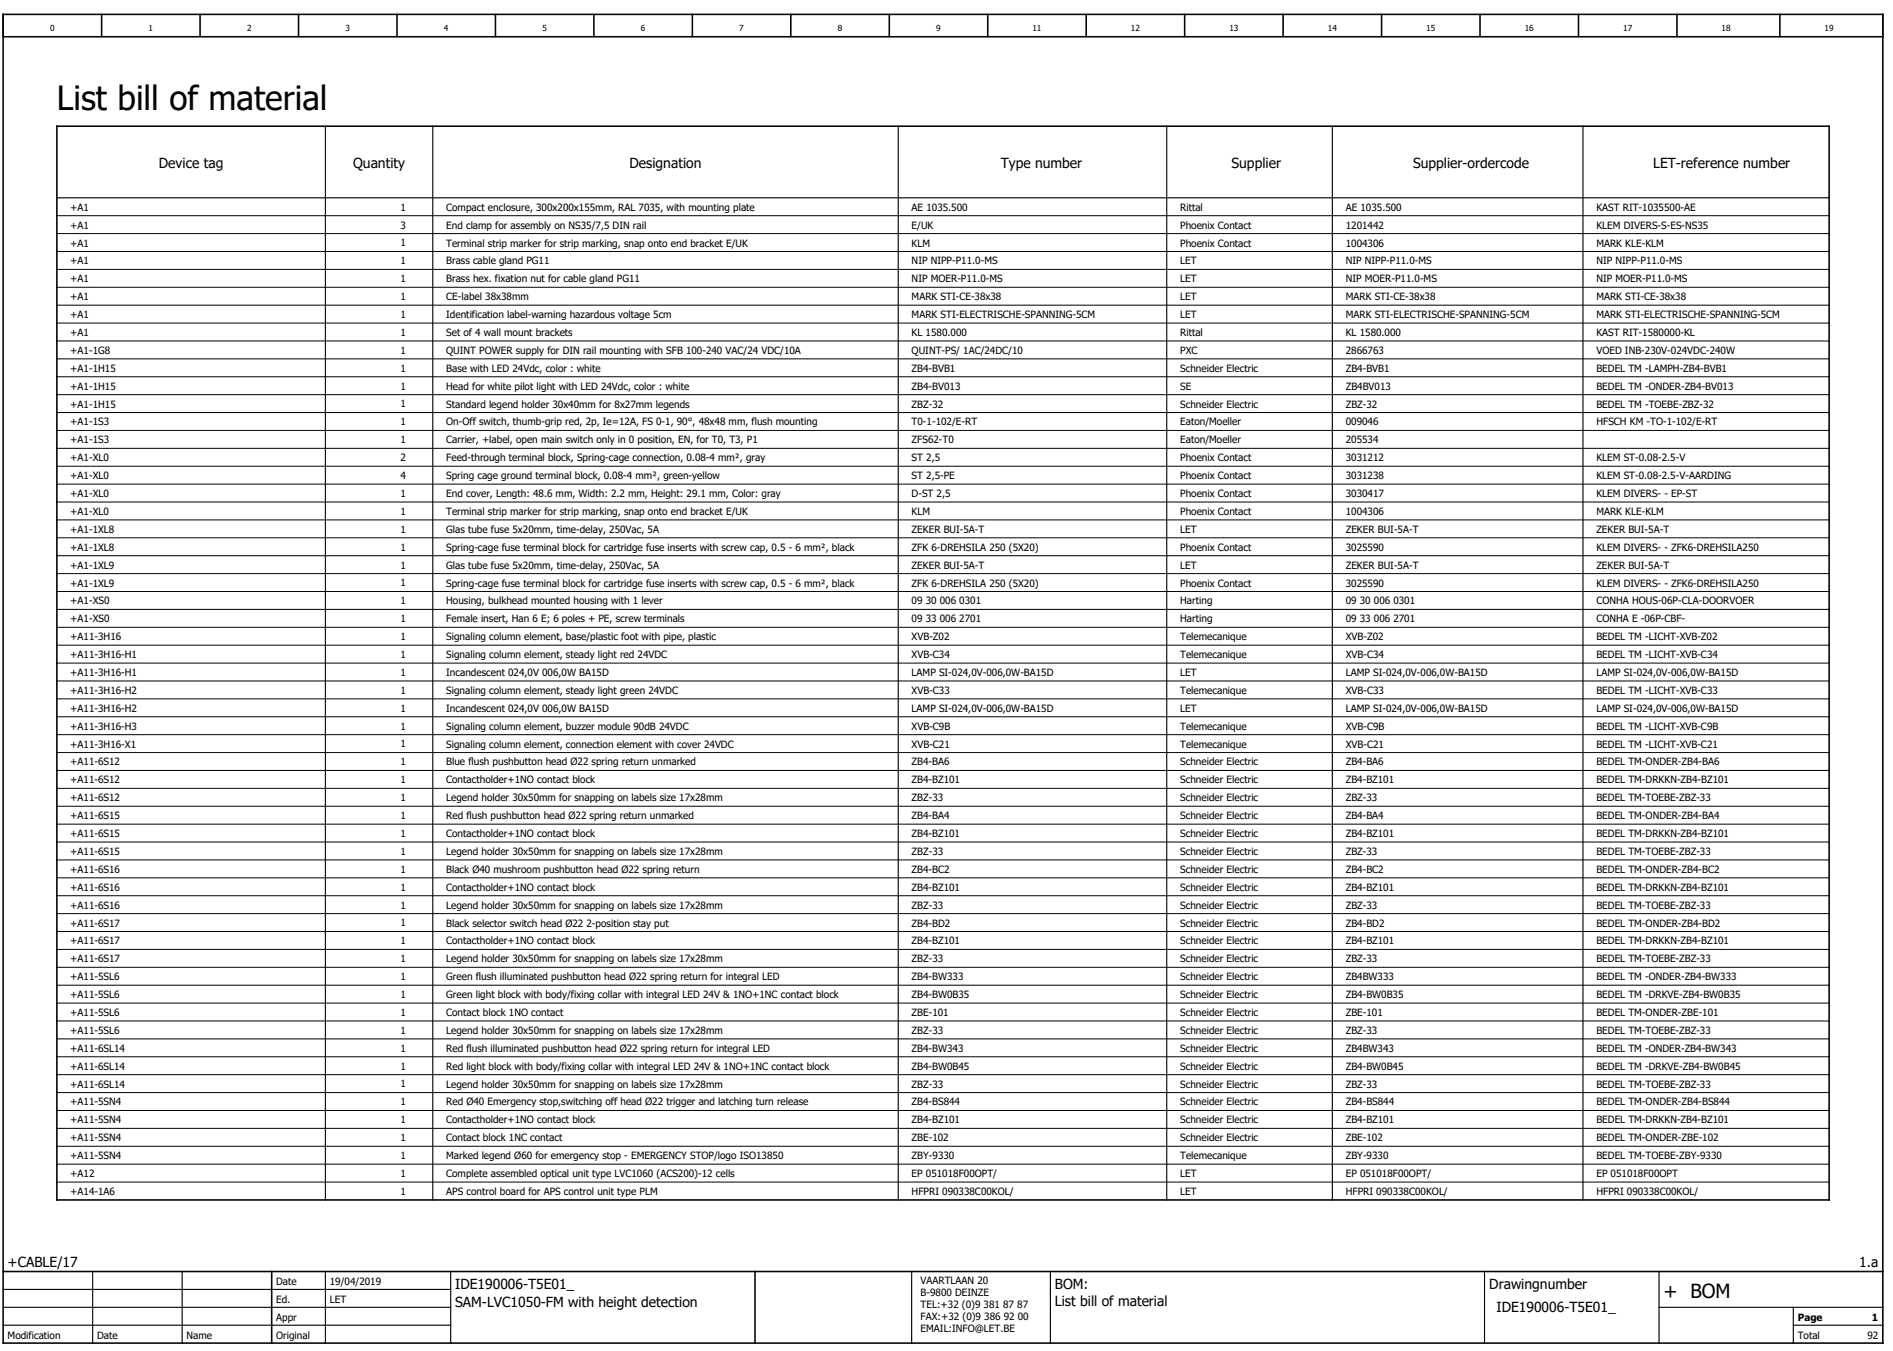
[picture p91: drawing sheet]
<svg xmlns="http://www.w3.org/2000/svg" width="423mm" height="302mm" viewBox="0 0 423 302" stroke-linecap="round" stroke-linejoin="round" font-family="sans-serif">
<defs><g id="words">
<text font-size="7.5" x="12.7" y="24.7">List bill of material</text>
<text font-size="4.3" x="371.7" y="290.2">+ BOM</text>
<g font-size="3.1">
<text x="35.5" y="37.4">Device tag</text>
<text x="78.9" y="37.4">Quantity</text>
<text x="140.7" y="37.4">Designation</text>
<text x="223.6" y="37.4">Type number</text>
<text x="275.2" y="37.4">Supplier</text>
<text x="315.7" y="37.4">Supplier-ordercode</text>
<text x="369.4" y="37.4">LET-reference number</text>
<text x="1.7" y="283.2">+CABLE/17</text>
<text x="415.4" y="283.2">1.a</text>
<text x="101.7" y="288.2">IDE190006-T5E01_</text>
<text x="101.7" y="292.2">SAM-LVC1050-FM with height detection</text>
<text x="235.7" y="288.2">BOM:</text>
<text x="235.7" y="292">List bill of material</text>
<text x="332.8" y="288.2">Drawingnumber</text>
<text x="334.4" y="293.2">IDE190006-T5E01_</text>
</g>
<g font-size="2.2">
<text x="15.7" y="47.1">+A1</text>
<text x="89.5" y="47.1">1</text>
<text x="99.7" y="47.1">Compact enclosure, 300x200x155mm, RAL 7035, with mounting plate</text>
<text x="203.7" y="47.1">AE 1035.500</text>
<text x="263.7" y="47.1">Rittal</text>
<text x="300.7" y="47.1">AE 1035.500</text>
<text x="356.7" y="47.1">KAST RIT-1035500-AE</text>
<text x="15.7" y="51.1">+A1</text>
<text x="89.5" y="51.1">3</text>
<text x="99.7" y="51.1">End clamp for assembly on NS35/7,5 DIN rail</text>
<text x="203.7" y="51.1">E/UK</text>
<text x="263.7" y="51.1">Phoenix Contact</text>
<text x="300.7" y="51.1">1201442</text>
<text x="356.7" y="51.1">KLEM DIVERS-S-ES-NS35</text>
<text x="15.7" y="55.1">+A1</text>
<text x="15.7" y="59.1">+A1</text>
<text x="89.5" y="55.1">1</text>
<text x="89.5" y="59.1">1</text>
<text x="99.7" y="55.1">Terminal strip marker for strip marking, snap onto end bracket E/UK</text>
<text x="99.7" y="59.1">Brass cable gland PG11</text>
<text x="203.7" y="55.1">KLM</text>
<text x="203.7" y="59.1">NIP NIPP-P11.0-MS</text>
<text x="263.7" y="55.1">Phoenix Contact</text>
<text x="263.7" y="59.1">LET</text>
<text x="300.7" y="55.1">1004306</text>
<text x="300.7" y="59.1">NIP NIPP-P11.0-MS</text>
<text x="356.7" y="59.1">NIP NIPP-P11.0-MS</text>
<text x="356.7" y="55.1">MARK KLE-KLM</text>
<text x="15.7" y="63.1">+A1</text>
<text x="89.5" y="63.1">1</text>
<text x="99.7" y="63.1">Brass hex. fixation nut for cable gland PG11</text>
<text x="203.7" y="63.1">NIP MOER-P11.0-MS</text>
<text x="263.7" y="63.1">LET</text>
<text x="300.7" y="63.1">NIP MOER-P11.0-MS</text>
<text x="356.7" y="63.1">NIP MOER-P11.0-MS</text>
<text x="15.7" y="67.1">+A1</text>
<text x="15.7" y="71.1">+A1</text>
<text x="89.5" y="67.1">1</text>
<text x="89.5" y="71.1">1</text>
<text x="99.7" y="67.1">CE-label 38x38mm</text>
<text x="99.7" y="71.1">Identification label-warning hazardous voltage 5cm</text>
<text x="203.7" y="67.1">MARK STI-CE-38x38</text>
<text x="203.7" y="71.1">MARK STI-ELECTRISCHE-SPANNING-5CM</text>
<text x="263.7" y="67.1">LET</text>
<text x="263.7" y="71.1">LET</text>
<text x="300.7" y="67.1">MARK STI-CE-38x38</text>
<text x="300.7" y="71.1">MARK STI-ELECTRISCHE-SPANNING-5CM</text>
<text x="356.7" y="71.1">MARK STI-ELECTRISCHE-SPANNING-5CM</text>
<text x="356.7" y="67.1">MARK STI-CE-38x38</text>
<text x="15.7" y="75.1">+A1</text>
<text x="89.5" y="75.1">1</text>
<text x="99.7" y="75.1">Set of 4 wall mount brackets</text>
<text x="203.7" y="75.1">KL 1580.000</text>
<text x="263.7" y="75.1">Rittal</text>
<text x="300.7" y="75.1">KL 1580.000</text>
<text x="356.7" y="75.1">KAST RIT-1580000-KL</text>
<text x="15.7" y="79.1">+A1-1G8</text>
<text x="15.7" y="83.1">+A1-1H15</text>
<text x="89.5" y="79.1">1</text>
<text x="89.5" y="83.1">1</text>
<text x="99.7" y="79.1">QUINT POWER supply for DIN rail mounting with SFB 100-240 VAC/24 VDC/10A</text>
<text x="99.7" y="83.1">Base with LED 24Vdc, color : white</text>
<text x="203.7" y="79.1">QUINT-PS/ 1AC/24DC/10</text>
<text x="203.7" y="83.1">ZB4-BVB1</text>
<text x="263.7" y="79.1">PXC</text>
<text x="263.7" y="83.1">Schneider Electric</text>
<text x="300.7" y="79.1">2866763</text>
<text x="300.7" y="83.1">ZB4-BVB1</text>
<text x="356.7" y="79.1">VOED INB-230V-024VDC-240W</text>
<text x="356.7" y="83.1">BEDEL TM -LAMPH-ZB4-BVB1</text>
<text x="15.7" y="87.1">+A1-1H15</text>
<text x="89.5" y="87.1">1</text>
<text x="99.7" y="87.1">Head for white pilot light with LED 24Vdc, color : white</text>
<text x="203.7" y="87.1">ZB4-BV013</text>
<text x="263.7" y="87.1">SE</text>
<text x="300.7" y="87.1">ZB4BV013</text>
<text x="356.7" y="87.1">BEDEL TM -ONDER-ZB4-BV013</text>
<text x="15.7" y="91.1">+A1-1H15</text>
<text x="15.7" y="95.1">+A1-1S3</text>
<text x="89.5" y="91.1">1</text>
<text x="89.5" y="95.1">1</text>
<text x="99.7" y="91.1">Standard legend holder 30x40mm for 8x27mm legends</text>
<text x="99.7" y="95.1">On-Off switch, thumb-grip red, 2p, Ie=12A, FS 0-1, 90°, 48x48 mm, flush mounting</text>
<text x="203.7" y="91.1">ZBZ-32</text>
<text x="203.7" y="95.1">T0-1-102/E-RT</text>
<text x="263.7" y="91.1">Schneider Electric</text>
<text x="263.7" y="95.1">Eaton/Moeller</text>
<text x="300.7" y="91.1">ZBZ-32</text>
<text x="300.7" y="95.1">009046</text>
<text x="356.7" y="91.1">BEDEL TM -TOEBE-ZBZ-32</text>
<text x="356.7" y="95.1">HFSCH KM -TO-1-102/E-RT</text>
<text x="15.7" y="99.1">+A1-1S3</text>
<text x="89.5" y="99.1">1</text>
<text x="99.7" y="99.1">Carrier, +label, open main switch only in 0 position, EN, for T0, T3, P1</text>
<text x="203.7" y="99.1">ZFS62-T0</text>
<text x="263.7" y="99.1">Eaton/Moeller</text>
<text x="300.7" y="99.1">205534</text>
<text x="15.7" y="103.1">+A1-XL0</text>
<text x="15.7" y="107.1">+A1-XL0</text>
<text x="89.5" y="103.1">2</text>
<text x="89.5" y="107.1">4</text>
<text x="99.7" y="103.1">Feed-through terminal block, Spring-cage connection, 0.08-4 mm², gray</text>
<text x="99.7" y="107.1">Spring cage ground terminal block, 0.08-4 mm², green-yellow</text>
<text x="203.7" y="103.1">ST 2,5</text>
<text x="203.7" y="107.1">ST 2,5-PE</text>
<text x="263.7" y="103.1">Phoenix Contact</text>
<text x="263.7" y="107.1">Phoenix Contact</text>
<text x="300.7" y="103.1">3031212</text>
<text x="300.7" y="107.1">3031238</text>
<text x="356.7" y="103.1">KLEM ST-0.08-2.5-V</text>
<text x="356.7" y="107.1">KLEM ST-0.08-2.5-V-AARDING</text>
<text x="15.7" y="111.1">+A1-XL0</text>
<text x="89.5" y="111.1">1</text>
<text x="99.7" y="111.1">End cover, Length: 48.6 mm, Width: 2.2 mm, Height: 29.1 mm, Color: gray</text>
<text x="203.7" y="111.1">D-ST 2,5</text>
<text x="263.7" y="111.1">Phoenix Contact</text>
<text x="300.7" y="111.1">3030417</text>
<text x="356.7" y="111.1">KLEM DIVERS- - EP-ST</text>
<text x="15.7" y="115.1">+A1-XL0</text>
<text x="15.7" y="119.1">+A1-1XL8</text>
<text x="89.5" y="115.1">1</text>
<text x="89.5" y="119.1">1</text>
<text x="99.7" y="115.1">Terminal strip marker for strip marking, snap onto end bracket E/UK</text>
<text x="99.7" y="119.1">Glas tube fuse 5x20mm, time-delay, 250Vac, 5A</text>
<text x="203.7" y="115.1">KLM</text>
<text x="203.7" y="119.1">ZEKER BUI-5A-T</text>
<text x="263.7" y="115.1">Phoenix Contact</text>
<text x="263.7" y="119.1">LET</text>
<text x="300.7" y="115.1">1004306</text>
<text x="300.7" y="119.1">ZEKER BUI-5A-T</text>
<text x="356.7" y="115.1">MARK KLE-KLM</text>
<text x="356.7" y="119.1">ZEKER BUI-5A-T</text>
<text x="15.7" y="123.1">+A1-1XL8</text>
<text x="89.5" y="123.1">1</text>
<text x="99.7" y="123.1">Spring-cage fuse terminal block for cartridge fuse inserts with screw cap, 0.5 - 6 mm², black</text>
<text x="203.7" y="123.1">ZFK 6-DREHSILA 250 (5X20)</text>
<text x="263.7" y="123.1">Phoenix Contact</text>
<text x="300.7" y="123.1">3025590</text>
<text x="356.7" y="123.1">KLEM DIVERS- - ZFK6-DREHSILA250</text>
<text x="15.7" y="127.1">+A1-1XL9</text>
<text x="15.7" y="131.1">+A1-1XL9</text>
<text x="89.5" y="127.1">1</text>
<text x="89.5" y="131.1">1</text>
<text x="99.7" y="127.1">Glas tube fuse 5x20mm, time-delay, 250Vac, 5A</text>
<text x="99.7" y="131.1">Spring-cage fuse terminal block for cartridge fuse inserts with screw cap, 0.5 - 6 mm², black</text>
<text x="203.7" y="127.1">ZEKER BUI-5A-T</text>
<text x="203.7" y="131.1">ZFK 6-DREHSILA 250 (5X20)</text>
<text x="263.7" y="127.1">LET</text>
<text x="263.7" y="131.1">Phoenix Contact</text>
<text x="300.7" y="127.1">ZEKER BUI-5A-T</text>
<text x="300.7" y="131.1">3025590</text>
<text x="356.7" y="131.1">KLEM DIVERS- - ZFK6-DREHSILA250</text>
<text x="356.7" y="127.1">ZEKER BUI-5A-T</text>
<text x="15.7" y="135.1">+A1-XS0</text>
<text x="89.5" y="135.1">1</text>
<text x="99.7" y="135.1">Housing, bulkhead mounted housing with 1 lever</text>
<text x="203.7" y="135.1">09 30 006 0301</text>
<text x="263.7" y="135.1">Harting</text>
<text x="300.7" y="135.1">09 30 006 0301</text>
<text x="356.7" y="135.1">CONHA HOUS-06P-CLA-DOORVOER</text>
<text x="15.7" y="139.1">+A1-XS0</text>
<text x="15.7" y="143.1">+A11-3H16</text>
<text x="89.5" y="139.1">1</text>
<text x="89.5" y="143.1">1</text>
<text x="99.7" y="139.1">Female insert, Han 6 E; 6 poles + PE, screw terminals</text>
<text x="99.7" y="143.1">Signaling column element, base/plastic foot with pipe, plastic</text>
<text x="203.7" y="139.1">09 33 006 2701</text>
<text x="203.7" y="143.1">XVB-Z02</text>
<text x="263.7" y="139.1">Harting</text>
<text x="263.7" y="143.1">Telemecanique</text>
<text x="300.7" y="139.1">09 33 006 2701</text>
<text x="300.7" y="143.1">XVB-Z02</text>
<text x="356.7" y="139.1">CONHA E -06P-CBF-</text>
<text x="356.7" y="143.1">BEDEL TM -LICHT-XVB-Z02</text>
<text x="15.7" y="147.1">+A11-3H16-H1</text>
<text x="89.5" y="147.1">1</text>
<text x="99.7" y="147.1">Signaling column element, steady light red 24VDC</text>
<text x="203.7" y="147.1">XVB-C34</text>
<text x="263.7" y="147.1">Telemecanique</text>
<text x="300.7" y="147.1">XVB-C34</text>
<text x="356.7" y="147.1">BEDEL TM -LICHT-XVB-C34</text>
<text x="15.7" y="151.1">+A11-3H16-H1</text>
<text x="15.7" y="155.1">+A11-3H16-H2</text>
<text x="89.5" y="151.1">1</text>
<text x="89.5" y="155.1">1</text>
<text x="99.7" y="155.1">Signaling column element, steady light green 24VDC</text>
<text x="99.7" y="151.1">Incandescent 024,0V 006,0W BA15D</text>
<text x="203.7" y="155.1">XVB-C33</text>
<text x="203.7" y="151.1">LAMP SI-024,0V-006,0W-BA15D</text>
<text x="263.7" y="155.1">Telemecanique</text>
<text x="263.7" y="151.1">LET</text>
<text x="300.7" y="155.1">XVB-C33</text>
<text x="300.7" y="151.1">LAMP SI-024,0V-006,0W-BA15D</text>
<text x="356.7" y="155.1">BEDEL TM -LICHT-XVB-C33</text>
<text x="356.7" y="151.1">LAMP SI-024,0V-006,0W-BA15D</text>
<text x="15.7" y="159.1">+A11-3H16-H2</text>
<text x="89.5" y="159.1">1</text>
<text x="99.7" y="159.1">Incandescent 024,0V 006,0W BA15D</text>
<text x="203.7" y="159.1">LAMP SI-024,0V-006,0W-BA15D</text>
<text x="263.7" y="159.1">LET</text>
<text x="300.7" y="159.1">LAMP SI-024,0V-006,0W-BA15D</text>
<text x="356.7" y="159.1">LAMP SI-024,0V-006,0W-BA15D</text>
<text x="15.7" y="163.1">+A11-3H16-H3</text>
<text x="15.7" y="167.1">+A11-3H16-X1</text>
<text x="89.5" y="163.1">1</text>
<text x="89.5" y="167.1">1</text>
<text x="99.7" y="163.1">Signaling column element, buzzer module 90dB 24VDC</text>
<text x="99.7" y="167.1">Signaling column element, connection element with cover 24VDC</text>
<text x="203.7" y="163.1">XVB-C9B</text>
<text x="203.7" y="167.1">XVB-C21</text>
<text x="263.7" y="163.1">Telemecanique</text>
<text x="263.7" y="167.1">Telemecanique</text>
<text x="300.7" y="163.1">XVB-C9B</text>
<text x="300.7" y="167.1">XVB-C21</text>
<text x="356.7" y="163.1">BEDEL TM -LICHT-XVB-C9B</text>
<text x="356.7" y="167.1">BEDEL TM -LICHT-XVB-C21</text>
<text x="15.7" y="171.1">+A11-6S12</text>
<text x="89.5" y="171.1">1</text>
<text x="99.7" y="171.1">Blue flush pushbutton head Ø22 spring return unmarked</text>
<text x="203.7" y="171.1">ZB4-BA6</text>
<text x="263.7" y="171.1">Schneider Electric</text>
<text x="300.7" y="171.1">ZB4-BA6</text>
<text x="356.7" y="171.1">BEDEL TM-ONDER-ZB4-BA6</text>
<text x="15.7" y="175.1">+A11-6S12</text>
<text x="15.7" y="179.1">+A11-6S12</text>
<text x="89.5" y="175.1">1</text>
<text x="89.5" y="179.1">1</text>
<text x="99.7" y="175.1">Contactholder+1NO contact block</text>
<text x="99.7" y="179.1">Legend holder 30x50mm for snapping on labels size 17x28mm</text>
<text x="203.7" y="175.1">ZB4-BZ101</text>
<text x="203.7" y="179.1">ZBZ-33</text>
<text x="263.7" y="175.1">Schneider Electric</text>
<text x="263.7" y="179.1">Schneider Electric</text>
<text x="300.7" y="175.1">ZB4-BZ101</text>
<text x="300.7" y="179.1">ZBZ-33</text>
<text x="356.7" y="175.1">BEDEL TM-DRKKN-ZB4-BZ101</text>
<text x="356.7" y="179.1">BEDEL TM-TOEBE-ZBZ-33</text>
<text x="15.7" y="183.1">+A11-6S15</text>
<text x="89.5" y="183.1">1</text>
<text x="99.7" y="183.1">Red flush pushbutton head Ø22 spring return unmarked</text>
<text x="203.7" y="183.1">ZB4-BA4</text>
<text x="263.7" y="183.1">Schneider Electric</text>
<text x="300.7" y="183.1">ZB4-BA4</text>
<text x="356.7" y="183.1">BEDEL TM-ONDER-ZB4-BA4</text>
<text x="15.7" y="187.1">+A11-6S15</text>
<text x="15.7" y="191.1">+A11-6S15</text>
<text x="89.5" y="187.1">1</text>
<text x="89.5" y="191.1">1</text>
<text x="99.7" y="187.1">Contactholder+1NO contact block</text>
<text x="99.7" y="191.1">Legend holder 30x50mm for snapping on labels size 17x28mm</text>
<text x="203.7" y="187.1">ZB4-BZ101</text>
<text x="203.7" y="191.1">ZBZ-33</text>
<text x="263.7" y="187.1">Schneider Electric</text>
<text x="263.7" y="191.1">Schneider Electric</text>
<text x="300.7" y="187.1">ZB4-BZ101</text>
<text x="300.7" y="191.1">ZBZ-33</text>
<text x="356.7" y="187.1">BEDEL TM-DRKKN-ZB4-BZ101</text>
<text x="356.7" y="191.1">BEDEL TM-TOEBE-ZBZ-33</text>
<text x="15.7" y="195.1">+A11-6S16</text>
<text x="89.5" y="195.1">1</text>
<text x="99.7" y="195.1">Black Ø40 mushroom pushbutton head Ø22 spring return</text>
<text x="203.7" y="195.1">ZB4-BC2</text>
<text x="263.7" y="195.1">Schneider Electric</text>
<text x="300.7" y="195.1">ZB4-BC2</text>
<text x="356.7" y="195.1">BEDEL TM-ONDER-ZB4-BC2</text>
<text x="15.7" y="199.1">+A11-6S16</text>
<text x="15.7" y="203.1">+A11-6S16</text>
<text x="89.5" y="199.1">1</text>
<text x="89.5" y="203.1">1</text>
<text x="99.7" y="199.1">Contactholder+1NO contact block</text>
<text x="99.7" y="203.1">Legend holder 30x50mm for snapping on labels size 17x28mm</text>
<text x="203.7" y="199.1">ZB4-BZ101</text>
<text x="203.7" y="203.1">ZBZ-33</text>
<text x="263.7" y="199.1">Schneider Electric</text>
<text x="263.7" y="203.1">Schneider Electric</text>
<text x="300.7" y="199.1">ZB4-BZ101</text>
<text x="300.7" y="203.1">ZBZ-33</text>
<text x="356.7" y="199.1">BEDEL TM-DRKKN-ZB4-BZ101</text>
<text x="356.7" y="203.1">BEDEL TM-TOEBE-ZBZ-33</text>
<text x="15.7" y="207.1">+A11-6S17</text>
<text x="89.5" y="207.1">1</text>
<text x="99.7" y="207.1">Black selector switch head Ø22 2-position stay put</text>
<text x="203.7" y="207.1">ZB4-BD2</text>
<text x="263.7" y="207.1">Schneider Electric</text>
<text x="300.7" y="207.1">ZB4-BD2</text>
<text x="356.7" y="207.1">BEDEL TM-ONDER-ZB4-BD2</text>
<text x="15.7" y="211.1">+A11-6S17</text>
<text x="15.7" y="215.1">+A11-6S17</text>
<text x="89.5" y="211.1">1</text>
<text x="89.5" y="215.1">1</text>
<text x="99.7" y="211.1">Contactholder+1NO contact block</text>
<text x="99.7" y="215.1">Legend holder 30x50mm for snapping on labels size 17x28mm</text>
<text x="203.7" y="211.1">ZB4-BZ101</text>
<text x="203.7" y="215.1">ZBZ-33</text>
<text x="263.7" y="211.1">Schneider Electric</text>
<text x="263.7" y="215.1">Schneider Electric</text>
<text x="300.7" y="211.1">ZB4-BZ101</text>
<text x="300.7" y="215.1">ZBZ-33</text>
<text x="356.7" y="211.1">BEDEL TM-DRKKN-ZB4-BZ101</text>
<text x="356.7" y="215.1">BEDEL TM-TOEBE-ZBZ-33</text>
<text x="15.7" y="219.1">+A11-5SL6</text>
<text x="89.5" y="219.1">1</text>
<text x="99.7" y="219.1">Green flush illuminated pushbutton head Ø22 spring return for integral LED</text>
<text x="203.7" y="219.1">ZB4-BW333</text>
<text x="263.7" y="219.1">Schneider Electric</text>
<text x="300.7" y="219.1">ZB4BW333</text>
<text x="356.7" y="219.1">BEDEL TM -ONDER-ZB4-BW333</text>
<text x="15.7" y="223.1">+A11-5SL6</text>
<text x="15.7" y="227.1">+A11-5SL6</text>
<text x="89.5" y="223.1">1</text>
<text x="89.5" y="227.1">1</text>
<text x="99.7" y="223.1">Green light block with body/fixing collar with integral LED 24V &amp; 1NO+1NC contact block</text>
<text x="99.7" y="227.1">Contact block 1NO contact</text>
<text x="203.7" y="223.1">ZB4-BW0B35</text>
<text x="203.7" y="227.1">ZBE-101</text>
<text x="263.7" y="223.1">Schneider Electric</text>
<text x="263.7" y="227.1">Schneider Electric</text>
<text x="300.7" y="223.1">ZB4-BW0B35</text>
<text x="300.7" y="227.1">ZBE-101</text>
<text x="356.7" y="223.1">BEDEL TM -DRKVE-ZB4-BW0B35</text>
<text x="356.7" y="227.1">BEDEL TM-ONDER-ZBE-101</text>
<text x="15.7" y="231.1">+A11-5SL6</text>
<text x="89.5" y="231.1">1</text>
<text x="99.7" y="231.1">Legend holder 30x50mm for snapping on labels size 17x28mm</text>
<text x="203.7" y="231.1">ZBZ-33</text>
<text x="263.7" y="231.1">Schneider Electric</text>
<text x="300.7" y="231.1">ZBZ-33</text>
<text x="356.7" y="231.1">BEDEL TM-TOEBE-ZBZ-33</text>
<text x="15.7" y="235.1">+A11-6SL14</text>
<text x="15.7" y="239.1">+A11-6SL14</text>
<text x="89.5" y="235.1">1</text>
<text x="89.5" y="239.1">1</text>
<text x="99.7" y="235.1">Red flush illuminated pushbutton head Ø22 spring return for integral LED</text>
<text x="99.7" y="239.1">Red light block with body/fixing collar with integral LED 24V &amp; 1NO+1NC contact block</text>
<text x="203.7" y="235.1">ZB4-BW343</text>
<text x="203.7" y="239.1">ZB4-BW0B45</text>
<text x="263.7" y="235.1">Schneider Electric</text>
<text x="263.7" y="239.1">Schneider Electric</text>
<text x="300.7" y="235.1">ZB4BW343</text>
<text x="300.7" y="239.1">ZB4-BW0B45</text>
<text x="356.7" y="235.1">BEDEL TM -ONDER-ZB4-BW343</text>
<text x="356.7" y="239.1">BEDEL TM -DRKVE-ZB4-BW0B45</text>
<text x="15.7" y="243.1">+A11-6SL14</text>
<text x="89.5" y="243.1">1</text>
<text x="99.7" y="243.1">Legend holder 30x50mm for snapping on labels size 17x28mm</text>
<text x="203.7" y="243.1">ZBZ-33</text>
<text x="263.7" y="243.1">Schneider Electric</text>
<text x="300.7" y="243.1">ZBZ-33</text>
<text x="356.7" y="243.1">BEDEL TM-TOEBE-ZBZ-33</text>
<text x="15.7" y="247.1">+A11-5SN4</text>
<text x="15.7" y="251.1">+A11-5SN4</text>
<text x="89.5" y="247.1">1</text>
<text x="89.5" y="251.1">1</text>
<text x="99.7" y="247.1">Red Ø40 Emergency stop,switching off head Ø22 trigger and latching turn release</text>
<text x="99.7" y="251.1">Contactholder+1NO contact block</text>
<text x="203.7" y="247.1">ZB4-BS844</text>
<text x="203.7" y="251.1">ZB4-BZ101</text>
<text x="263.7" y="247.1">Schneider Electric</text>
<text x="263.7" y="251.1">Schneider Electric</text>
<text x="300.7" y="247.1">ZB4-BS844</text>
<text x="300.7" y="251.1">ZB4-BZ101</text>
<text x="356.7" y="247.1">BEDEL TM-ONDER-ZB4-BS844</text>
<text x="356.7" y="251.1">BEDEL TM-DRKKN-ZB4-BZ101</text>
<text x="15.7" y="255.1">+A11-5SN4</text>
<text x="89.5" y="255.1">1</text>
<text x="99.7" y="255.1">Contact block 1NC contact</text>
<text x="203.7" y="255.1">ZBE-102</text>
<text x="263.7" y="255.1">Schneider Electric</text>
<text x="300.7" y="255.1">ZBE-102</text>
<text x="356.7" y="255.1">BEDEL TM-ONDER-ZBE-102</text>
<text x="15.7" y="259.1">+A11-5SN4</text>
<text x="15.7" y="263.1">+A12</text>
<text x="89.5" y="259.1">1</text>
<text x="89.5" y="263.1">1</text>
<text x="99.7" y="259.1">Marked legend Ø60 for emergency stop - EMERGENCY STOP/logo ISO13850</text>
<text x="99.7" y="263.1">Complete assembled optical unit type LVC1060 (ACS200)-12 cells</text>
<text x="203.7" y="259.1">ZBY-9330</text>
<text x="203.7" y="263.1">EP 051018F00OPT/</text>
<text x="263.7" y="259.1">Telemecanique</text>
<text x="263.7" y="263.1">LET</text>
<text x="300.7" y="259.1">ZBY-9330</text>
<text x="300.7" y="263.1">EP 051018F00OPT/</text>
<text x="356.7" y="259.1">BEDEL TM-TOEBE-ZBY-9330</text>
<text x="356.7" y="263.1">EP 051018F00OPT</text>
<text x="15.7" y="267.1">+A14-1A6</text>
<text x="89.5" y="267.1">1</text>
<text x="99.7" y="267.1">APS control board for APS control unit type PLM</text>
<text x="203.7" y="267.1">HFPRI 090338C00KOL/</text>
<text x="263.7" y="267.1">LET</text>
<text x="300.7" y="267.1">HFPRI 090338C00KOL/</text>
<text x="356.7" y="267.1">HFPRI 090338C00KOL/</text>
<text x="61.7" y="287.2">Date</text>
<text x="73.7" y="287.2">19/04/2019</text>
<text x="205.7" y="287">VAARTLAAN 20</text>
<text x="61.7" y="291.2">Ed.</text>
<text x="73.7" y="291.2">LET</text>
<text x="205.7" y="289.7">B-9800 DEINZE</text>
<text x="205.7" y="292.4">TEL:+32 (0)9 381 87 87</text>
<text x="1.7" y="299.2">Modification</text>
<text x="21.7" y="299.2">Date</text>
<text x="41.7" y="299.2">Name</text>
<text x="61.7" y="299.2">Original</text>
<text x="61.7" y="295.2">Appr</text>
<text x="205.7" y="295.1">FAX:+32 (0)9 386 92 00</text>
<text x="205.7" y="297.8">EMAIL:INFO@LET.BE</text>
<text x="401.7" y="295.2">Page</text>
<text x="401.7" y="299.2">Total</text>
<text x="417.3" y="299.2">92</text>
<text x="418.3" y="295.2">1</text>
</g>
<g font-size="1.9">
<text x="11.2" y="6.8">0</text>
<text x="33.2" y="6.8">1</text>
<text x="55.2" y="6.8">2</text>
<text x="77.2" y="6.8">3</text>
<text x="99.2" y="6.8">4</text>
<text x="121.2" y="6.8">5</text>
<text x="143.2" y="6.8">6</text>
<text x="165.2" y="6.8">7</text>
<text x="187.2" y="6.8">8</text>
<text x="209.2" y="6.8">9</text>
<text x="230.7" y="6.8">11</text>
<text x="252.7" y="6.8">12</text>
<text x="274.7" y="6.8">13</text>
<text x="296.7" y="6.8">14</text>
<text x="318.7" y="6.8">15</text>
<text x="340.7" y="6.8">16</text>
<text x="362.7" y="6.8">17</text>
<text x="384.7" y="6.8">18</text>
<text x="407.7" y="6.8">19</text>
</g>
</g></defs>
<g fill="none" stroke="#000" stroke-width=".25">
<path d="M420.7 3.2v5M72.7 28.2v240M96.7 28.2v240M200.7 28.2v240M260.7 28.2v240M297.7 28.2v240M353.7 28.2v240M12.7 44.2h396M.7 296.2h100M.7 292.2h100M.7 288.2h100M20.7 284.2v16"/>
<path d="M40.7 284.2v16M72.7 284.2v16M100.7 284.2v16M203.7 284.2v16M234.7 284.2v16M331.7 284.2v16M370.7 292.2h50M370.7 284.2v16M400.7 296.2h20M400.7 292.2v8"/>
</g>
<g fill="none" stroke="#000" stroke-width=".35">
<path d="M.7 8.2h420M.7 3.2h420v297h-420zM22.7 3.2v5M44.7 3.2v5M66.7 3.2v5M88.7 3.2v5M110.7 3.2v5M132.7 3.2v5M154.7 3.2v5M176.7 3.2v5M198.7 3.2v5M220.7 3.2v5"/>
<path d="M242.7 3.2v5M264.7 3.2v5M286.7 3.2v5M308.7 3.2v5M330.7 3.2v5M352.7 3.2v5M374.7 3.2v5M397.7 3.2v5M12.7 28.2h396v240h-396zM.7 284.2h420M60.7 284.2v16M168.7 284.2v16"/>
</g>
<g fill="none" stroke="#000" stroke-width=".22">
<path d="M12.7 52.2h396M12.7 48.2h396M12.7 56.2h396M12.7 76.2h396M12.7 68.2h396M12.7 60.2h396M12.7 72.2h396M12.7 64.2h396M12.7 96.2h396M12.7 80.2h396M12.7 88.2h396M12.7 92.2h396"/>
<path d="M12.7 84.2h396M12.7 108.2h396M12.7 100.2h396M12.7 104.2h396M12.7 112.2h396M12.7 116.2h396M12.7 132.2h396M12.7 124.2h396M12.7 120.2h396M12.7 136.2h396M12.7 128.2h396M12.7 156.2h396"/>
<path d="M12.7 144.2h396M12.7 148.2h396M12.7 140.2h396M12.7 152.2h396M12.7 168.2h396M12.7 172.2h396M12.7 164.2h396M12.7 176.2h396M12.7 160.2h396M12.7 180.2h396M12.7 196.2h396M12.7 192.2h396"/>
<path d="M12.7 188.2h396M12.7 184.2h396M12.7 212.2h396M12.7 208.2h396M12.7 200.2h396M12.7 216.2h396M12.7 204.2h396M12.7 232.2h396M12.7 220.2h396M12.7 236.2h396M12.7 228.2h396M12.7 224.2h396"/>
<path d="M12.7 244.2h396M12.7 256.2h396M12.7 252.2h396M12.7 240.2h396M12.7 248.2h396M12.7 264.2h396M12.7 260.2h396"/>
</g>
<use href="#words"/>
</svg>
